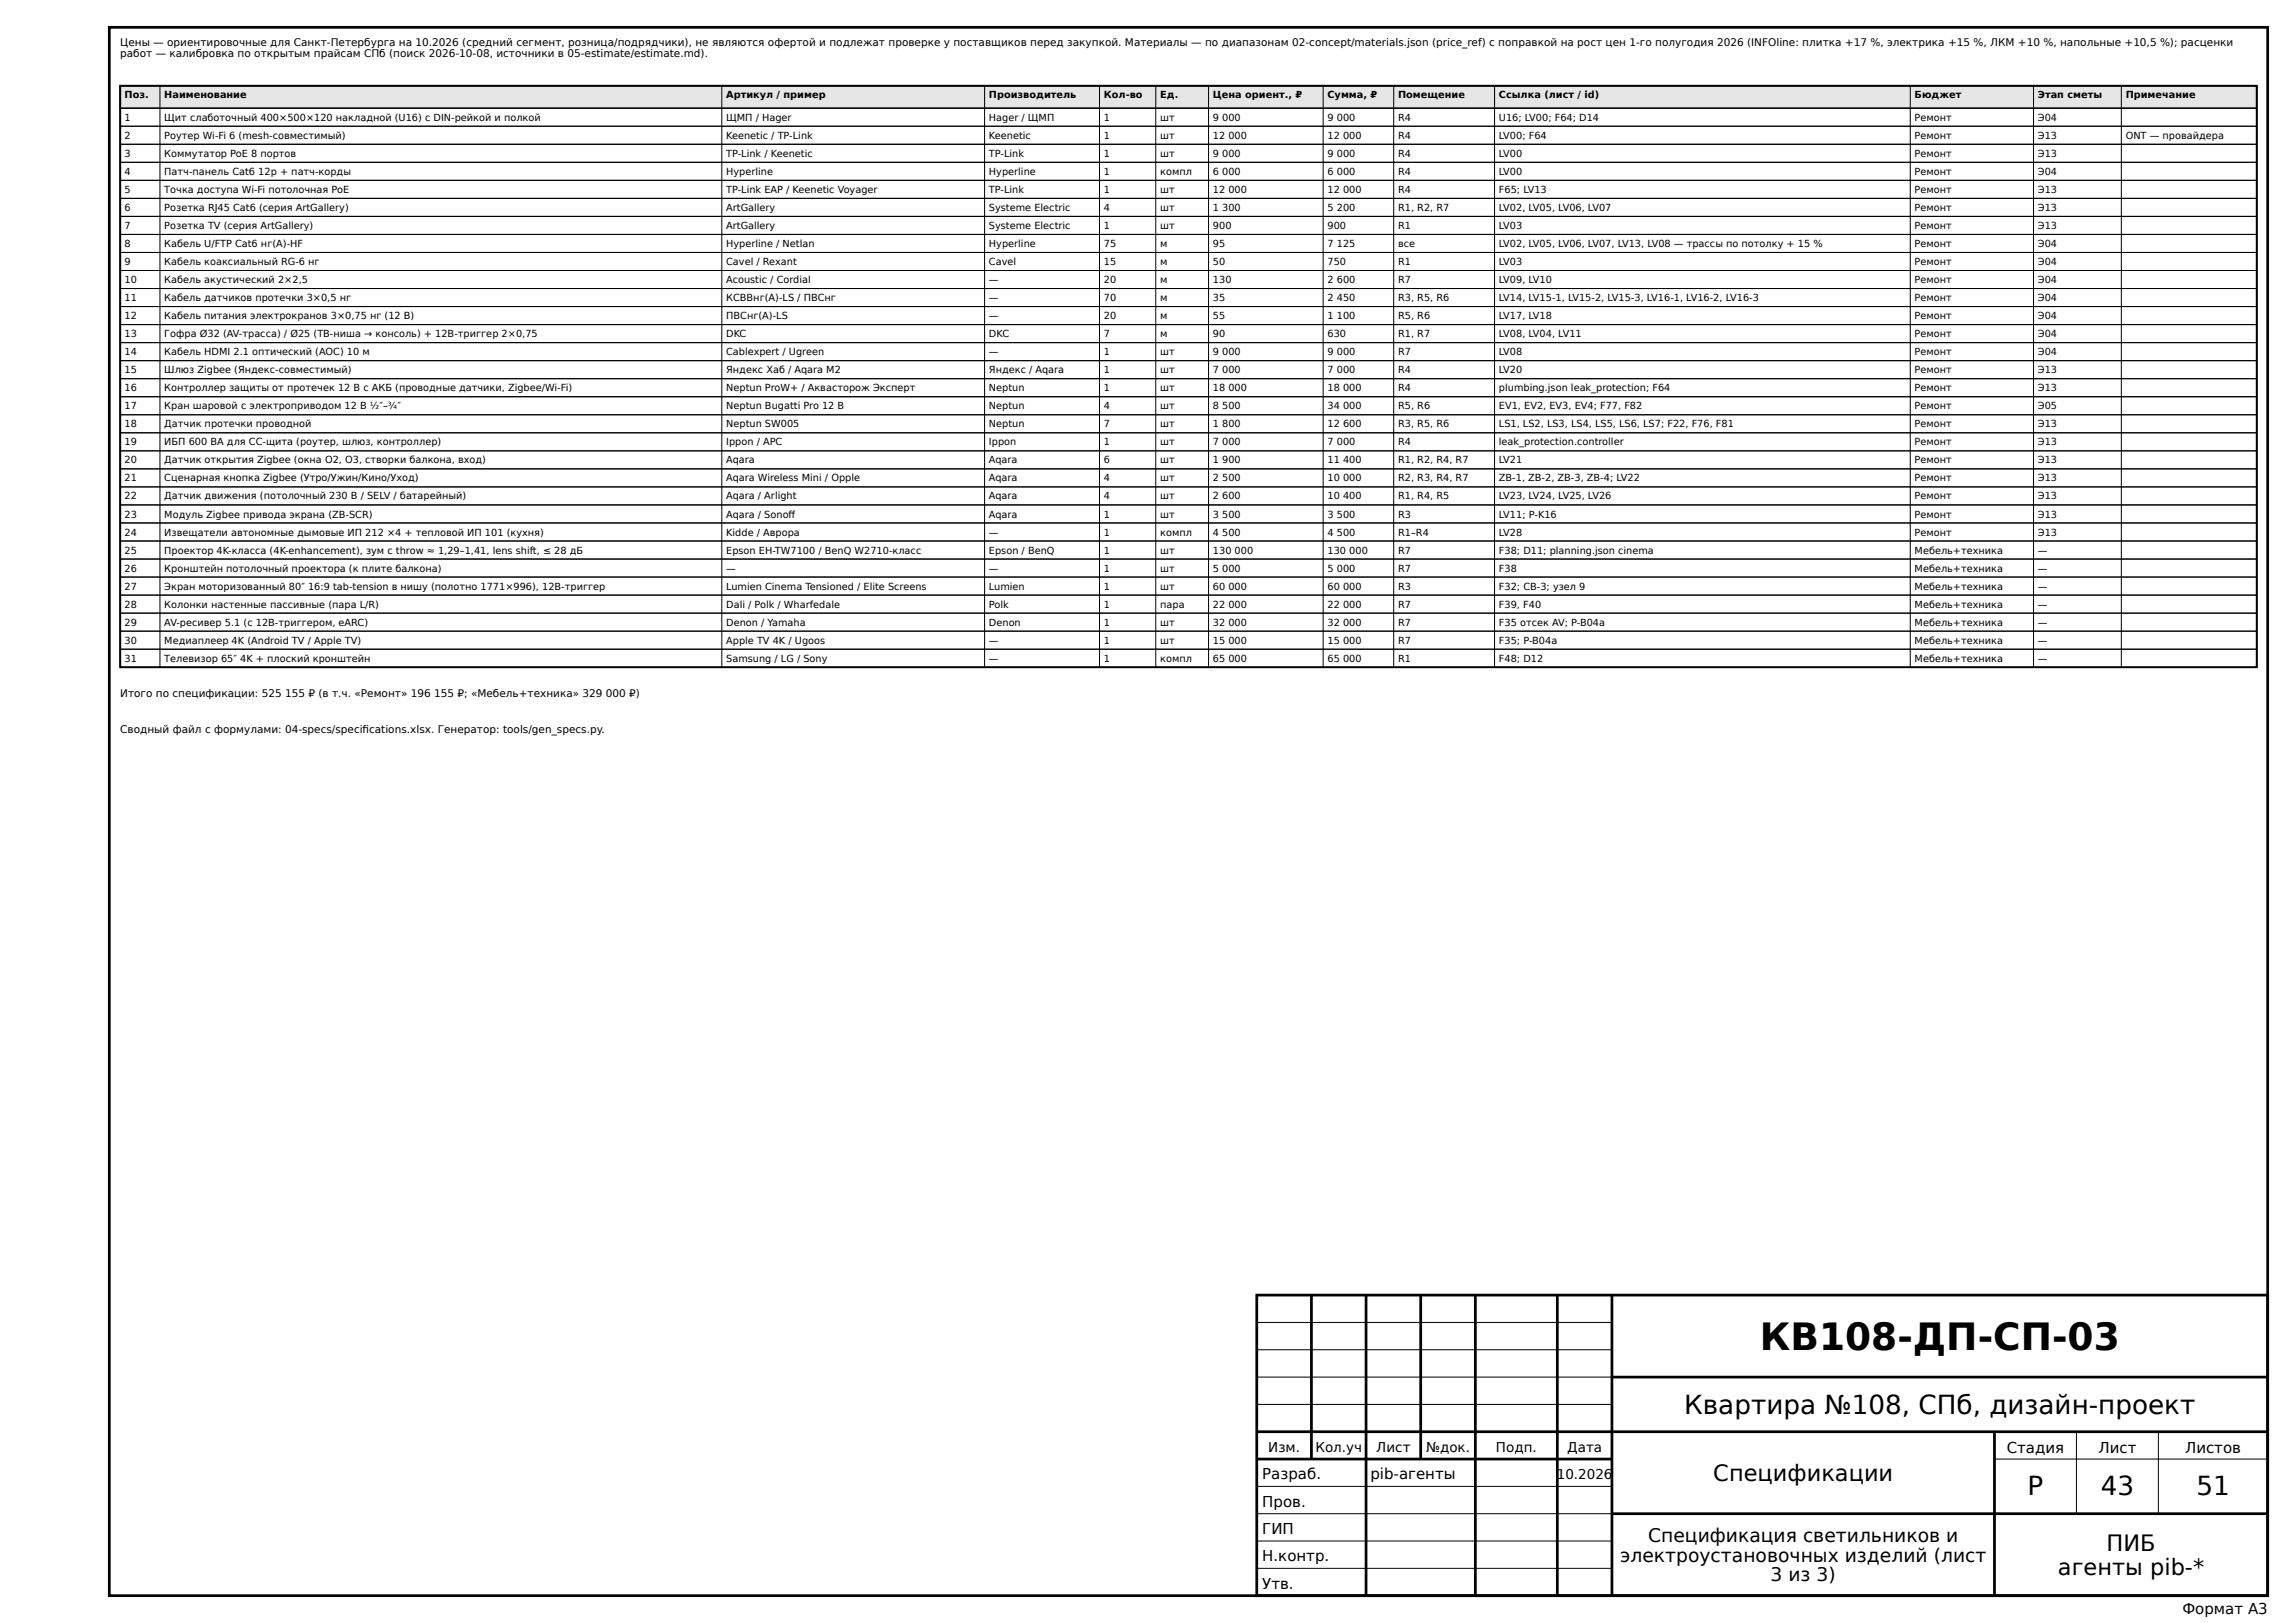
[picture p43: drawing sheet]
<svg xmlns="http://www.w3.org/2000/svg" width="420mm" height="297mm" viewBox="0 0 420 297" stroke-linecap="round" stroke-linejoin="round" font-family="sans-serif">
<defs><g id="words">
<text font-size="6.9" x="322.1" y="247">КВ108-ДП-СП-03</text>
<g font-size="4.8">
<text x="308.2" y="258.8">Квартира №108, СПб, дизайн-проект</text>
<text x="371.1" y="273.6">Р</text>
<text x="384.4" y="273.6">43</text>
<text x="401.9" y="273.6">51</text>
</g>
<g font-size="4.1">
<text x="313.5" y="271">Спецификации</text>
<text x="385.5" y="283.8">ПИБ</text>
<text x="376.6" y="288.2">агенты pib-*</text>
</g>
<g font-size="3.4">
<text x="296.5" y="285.8">электроустановочных изделий (лист</text>
<text x="301.6" y="282.1">Спецификация светильников и</text>
<text x="324" y="289.4">3 из 3)</text>
</g>
<g font-size="2.7">
<text x="367.2" y="265.8">Стадия</text>
<text x="384" y="265.8">Лист</text>
<text x="399.9" y="265.8">Листов</text>
<text x="231" y="270.7">Разраб.</text>
<text x="231" y="275.7">Пров.</text>
<text x="250.8" y="270.7">pib-агенты</text>
<text x="231" y="280.7">ГИП</text>
<text x="231" y="285.7">Н.контр.</text>
<text x="231" y="290.7">Утв.</text>
<text x="399.4" y="295.4">Формат A3</text>
</g>
<g font-size="2.5">
<text x="232.1" y="265.7">Изм.</text>
<text x="240.7" y="265.7">Кол.уч</text>
<text x="251.9" y="265.7">Лист</text>
<text x="261" y="265.7">№док.</text>
<text x="273.8" y="265.7">Подп.</text>
<text x="286.8" y="265.7">Дата</text>
<text x="284.9" y="270.7">10.2026</text>
</g>
<g font-size="1.9">
<text x="22" y="8.4">Цены — ориентировочные для Санкт-Петербурга на 10.2026 (средний сегмент, розница/подрядчики), не являются офертой и подлежат проверке у поставщиков перед закупкой. Материалы — по диапазонам 02-concept/materials.json (price_ref) с поправкой на рост цен 1-го полугодия 2026 (INFOline: плитка +17 %, электрика +15 %, ЛКМ +10 %, напольные +10,5 %); расценки</text>
<text x="22" y="10.5">работ — калибровка по открытым прайсам СПб (поиск 2026-10-08, источники в 05-estimate/estimate.md).</text>
<text x="22" y="127.5">Итого по спецификации: 525 155 ₽ (в т.ч. «Ремонт» 196 155 ₽; «Мебель+техника» 329 000 ₽)</text>
<text x="22" y="134.1">Сводный файл с формулами: 04-specs/specifcations.xlsx. Генератор: tools/gen_specs.py.</text>
<text x="66.3" y="134.1">i</text>
</g>
<g font-size="1.8">
<text x="22.8" y="18">Поз.</text>
<text x="30.1" y="18">Наименование</text>
<text x="132.9" y="18">Артикул / пример</text>
<text x="181" y="18">Производитель</text>
<text x="202" y="18">Кол-во</text>
<text x="212.3" y="18">Ед.</text>
<text x="222" y="18">Цена ориент., ₽</text>
<text x="242.9" y="18">Сумма, ₽</text>
<text x="255.9" y="18">Помещение</text>
<text x="274.3" y="18">Ссылка (лист / id)</text>
<text x="350.4" y="18">Бюджет</text>
<text x="373" y="18">Этап сметы</text>
<text x="389" y="18">Примечание</text>
<text x="22.8" y="22.1">1</text>
<text x="30.1" y="22.1">Щит слаботочный 400×500×120 накладной (U16) с DIN-рейкой и полкой</text>
<text x="132.9" y="22.1">ЩМП / Hager</text>
<text x="181" y="22.1">Hager / ЩМП</text>
<text x="202" y="22.1">1</text>
<text x="212.3" y="22.1">шт</text>
<text x="222" y="22.1">9 000</text>
<text x="242.9" y="22.1">9 000</text>
<text x="255.9" y="22.1">R4</text>
<text x="274.3" y="22.1">U16; LV00; F64; D14</text>
<text x="350.4" y="22.1">Ремонт</text>
<text x="373" y="22.1">Э04</text>
<text x="22.8" y="25.4">2</text>
<text x="22.8" y="28.7">3</text>
<text x="30.1" y="25.4">Роутер Wi-Fi 6 (mesh-совместимый)</text>
<text x="30.1" y="28.7">Коммутатор PoE 8 портов</text>
<text x="132.9" y="25.4">Keenetic / TP-Link</text>
<text x="132.9" y="28.7">TP-Link / Keenetic</text>
<text x="181" y="25.4">Keenetic</text>
<text x="181" y="28.7">TP-Link</text>
<text x="202" y="25.4">1</text>
<text x="202" y="28.7">1</text>
<text x="212.3" y="25.4">шт</text>
<text x="212.3" y="28.7">шт</text>
<text x="222" y="25.4">12 000</text>
<text x="222" y="28.7">9 000</text>
<text x="242.9" y="25.4">12 000</text>
<text x="242.9" y="28.7">9 000</text>
<text x="255.9" y="25.4">R4</text>
<text x="255.9" y="28.7">R4</text>
<text x="274.3" y="25.4">LV00; F64</text>
<text x="274.3" y="28.7">LV00</text>
<text x="350.4" y="25.4">Ремонт</text>
<text x="350.4" y="28.7">Ремонт</text>
<text x="373" y="25.4">Э13</text>
<text x="373" y="28.7">Э13</text>
<text x="389" y="25.4">ONT — провайдера</text>
<text x="22.8" y="32">4</text>
<text x="22.8" y="35.3">5</text>
<text x="30.1" y="32">Патч-панель Cat6 12p + патч-корды</text>
<text x="30.1" y="35.3">Точка доступа Wi-Fi потолочная PoE</text>
<text x="132.9" y="32">Hyperline</text>
<text x="132.9" y="35.3">TP-Link EAP / Keenetic Voyager</text>
<text x="181" y="32">Hyperline</text>
<text x="181" y="35.3">TP-Link</text>
<text x="202" y="32">1</text>
<text x="202" y="35.3">1</text>
<text x="212.3" y="32">компл</text>
<text x="212.3" y="35.3">шт</text>
<text x="222" y="32">6 000</text>
<text x="222" y="35.3">12 000</text>
<text x="242.9" y="32">6 000</text>
<text x="242.9" y="35.3">12 000</text>
<text x="255.9" y="32">R4</text>
<text x="255.9" y="35.3">R4</text>
<text x="274.3" y="32">LV00</text>
<text x="274.3" y="35.3">F65; LV13</text>
<text x="350.4" y="32">Ремонт</text>
<text x="350.4" y="35.3">Ремонт</text>
<text x="373" y="32">Э04</text>
<text x="373" y="35.3">Э13</text>
<text x="22.8" y="38.6">6</text>
<text x="22.8" y="41.9">7</text>
<text x="30.1" y="38.6">Розетка RJ45 Cat6 (серия ArtGallery)</text>
<text x="30.1" y="41.9">Розетка TV (серия ArtGallery)</text>
<text x="132.9" y="38.6">ArtGallery</text>
<text x="132.9" y="41.9">ArtGallery</text>
<text x="181" y="38.6">Systeme Electric</text>
<text x="181" y="41.9">Systeme Electric</text>
<text x="202" y="38.6">4</text>
<text x="202" y="41.9">1</text>
<text x="212.3" y="38.6">шт</text>
<text x="212.3" y="41.9">шт</text>
<text x="222" y="38.6">1 300</text>
<text x="222" y="41.9">900</text>
<text x="242.9" y="38.6">5 200</text>
<text x="242.9" y="41.9">900</text>
<text x="255.9" y="38.6">R1, R2, R7</text>
<text x="255.9" y="41.9">R1</text>
<text x="274.3" y="38.6">LV02, LV05, LV06, LV07</text>
<text x="274.3" y="41.9">LV03</text>
<text x="350.4" y="38.6">Ремонт</text>
<text x="350.4" y="41.9">Ремонт</text>
<text x="373" y="38.6">Э13</text>
<text x="373" y="41.9">Э13</text>
<text x="22.8" y="45.2">8</text>
<text x="30.1" y="45.2">Кабель U/FTP Cat6 нг(А)-HF</text>
<text x="132.9" y="45.2">Hyperline / Netlan</text>
<text x="181" y="45.2">Hyperline</text>
<text x="202" y="45.2">75</text>
<text x="212.3" y="45.2">м</text>
<text x="222" y="45.2">95</text>
<text x="242.9" y="45.2">7 125</text>
<text x="255.9" y="45.2">все</text>
<text x="274.3" y="45.2">LV02, LV05, LV06, LV07, LV13, LV08 — трассы по потолку + 15 %</text>
<text x="350.4" y="45.2">Ремонт</text>
<text x="373" y="45.2">Э04</text>
<text x="22.8" y="48.5">9</text>
<text x="22.8" y="51.8">10</text>
<text x="30.1" y="48.5">Кабель коаксиальный RG-6 нг</text>
<text x="30.1" y="51.8">Кабель акустический 2×2,5</text>
<text x="132.9" y="48.5">Cavel / Rexant</text>
<text x="132.9" y="51.8">Acoustic / Cordial</text>
<text x="181" y="48.5">Cavel</text>
<text x="181" y="51.8">—</text>
<text x="202" y="48.5">15</text>
<text x="202" y="51.8">20</text>
<text x="212.3" y="48.5">м</text>
<text x="212.3" y="51.8">м</text>
<text x="222" y="48.5">50</text>
<text x="222" y="51.8">130</text>
<text x="242.9" y="48.5">750</text>
<text x="242.9" y="51.8">2 600</text>
<text x="255.9" y="48.5">R1</text>
<text x="255.9" y="51.8">R7</text>
<text x="274.3" y="48.5">LV03</text>
<text x="274.3" y="51.8">LV09, LV10</text>
<text x="350.4" y="48.5">Ремонт</text>
<text x="350.4" y="51.8">Ремонт</text>
<text x="373" y="48.5">Э04</text>
<text x="373" y="51.8">Э04</text>
<text x="22.8" y="55.1">11</text>
<text x="22.8" y="58.4">12</text>
<text x="30.1" y="55.1">Кабель датчиков протечки 3×0,5 нг</text>
<text x="30.1" y="58.4">Кабель питания электрокранов 3×0,75 нг (12 В)</text>
<text x="132.9" y="55.1">КСВВнг(А)-LS / ПВСнг</text>
<text x="132.9" y="58.4">ПВСнг(А)-LS</text>
<text x="181" y="55.1">—</text>
<text x="181" y="58.4">—</text>
<text x="202" y="55.1">70</text>
<text x="202" y="58.4">20</text>
<text x="212.3" y="55.1">м</text>
<text x="212.3" y="58.4">м</text>
<text x="222" y="55.1">35</text>
<text x="222" y="58.4">55</text>
<text x="242.9" y="55.1">2 450</text>
<text x="242.9" y="58.4">1 100</text>
<text x="255.9" y="55.1">R3, R5, R6</text>
<text x="255.9" y="58.4">R5, R6</text>
<text x="274.3" y="55.1">LV14, LV15-1, LV15-2, LV15-3, LV16-1, LV16-2, LV16-3</text>
<text x="274.3" y="58.4">LV17, LV18</text>
<text x="350.4" y="55.1">Ремонт</text>
<text x="350.4" y="58.4">Ремонт</text>
<text x="373" y="55.1">Э04</text>
<text x="373" y="58.4">Э04</text>
<text x="22.8" y="61.7">13</text>
<text x="22.8" y="65">14</text>
<text x="30.1" y="61.7">Гофра Ø32 (AV-трасса) / Ø25 (ТВ-ниша → консоль) + 12В-триггер 2×0,75</text>
<text x="30.1" y="65">Кабель HDMI 2.1 оптический (AOC) 10 м</text>
<text x="132.9" y="61.7">DKC</text>
<text x="132.9" y="65">Cablexpert / Ugreen</text>
<text x="181" y="61.7">DKC</text>
<text x="181" y="65">—</text>
<text x="202" y="61.7">7</text>
<text x="202" y="65">1</text>
<text x="212.3" y="61.7">м</text>
<text x="212.3" y="65">шт</text>
<text x="222" y="61.7">90</text>
<text x="222" y="65">9 000</text>
<text x="242.9" y="61.7">630</text>
<text x="242.9" y="65">9 000</text>
<text x="255.9" y="61.7">R1, R7</text>
<text x="255.9" y="65">R7</text>
<text x="274.3" y="61.7">LV08, LV04, LV11</text>
<text x="274.3" y="65">LV08</text>
<text x="350.4" y="61.7">Ремонт</text>
<text x="350.4" y="65">Ремонт</text>
<text x="373" y="61.7">Э04</text>
<text x="373" y="65">Э04</text>
<text x="22.8" y="68.3">15</text>
<text x="22.8" y="71.6">16</text>
<text x="30.1" y="68.3">Шлюз Zigbee (Яндекс-совместимый)</text>
<text x="30.1" y="71.6">Контроллер защиты от протечек 12 В с АКБ (проводные датчики, Zigbee/Wi-Fi)</text>
<text x="132.9" y="68.3">Яндекс Хаб / Aqara M2</text>
<text x="132.9" y="71.6">Neptun ProW+ / Аквасторож Эксперт</text>
<text x="181" y="68.3">Яндекс / Aqara</text>
<text x="181" y="71.6">Neptun</text>
<text x="202" y="68.3">1</text>
<text x="202" y="71.6">1</text>
<text x="212.3" y="68.3">шт</text>
<text x="212.3" y="71.6">шт</text>
<text x="222" y="68.3">7 000</text>
<text x="222" y="71.6">18 000</text>
<text x="242.9" y="68.3">7 000</text>
<text x="242.9" y="71.6">18 000</text>
<text x="255.9" y="68.3">R4</text>
<text x="255.9" y="71.6">R4</text>
<text x="274.3" y="68.3">LV20</text>
<text x="274.3" y="71.6">plumbing.json leak_protection; F64</text>
<text x="350.4" y="68.3">Ремонт</text>
<text x="350.4" y="71.6">Ремонт</text>
<text x="373" y="68.3">Э13</text>
<text x="373" y="71.6">Э13</text>
<text x="22.8" y="74.9">17</text>
<text x="30.1" y="74.9">Кран шаровой с электроприводом 12 В ½″–¾″</text>
<text x="132.9" y="74.9">Neptun Bugatti Pro 12 В</text>
<text x="181" y="74.9">Neptun</text>
<text x="202" y="74.9">4</text>
<text x="212.3" y="74.9">шт</text>
<text x="222" y="74.9">8 500</text>
<text x="242.9" y="74.9">34 000</text>
<text x="255.9" y="74.9">R5, R6</text>
<text x="274.3" y="74.9">EV1, EV2, EV3, EV4; F77, F82</text>
<text x="350.4" y="74.9">Ремонт</text>
<text x="373" y="74.9">Э05</text>
<text x="22.8" y="78.2">18</text>
<text x="22.8" y="81.5">19</text>
<text x="30.1" y="78.2">Датчик протечки проводной</text>
<text x="30.1" y="81.5">ИБП 600 ВА для СС-щита (роутер, шлюз, контроллер)</text>
<text x="132.9" y="78.2">Neptun SW005</text>
<text x="132.9" y="81.5">Ippon / APC</text>
<text x="181" y="78.2">Neptun</text>
<text x="181" y="81.5">Ippon</text>
<text x="202" y="78.2">7</text>
<text x="202" y="81.5">1</text>
<text x="212.3" y="78.2">шт</text>
<text x="212.3" y="81.5">шт</text>
<text x="222" y="78.2">1 800</text>
<text x="222" y="81.5">7 000</text>
<text x="242.9" y="78.2">12 600</text>
<text x="242.9" y="81.5">7 000</text>
<text x="255.9" y="78.2">R3, R5, R6</text>
<text x="255.9" y="81.5">R4</text>
<text x="274.3" y="78.2">LS1, LS2, LS3, LS4, LS5, LS6, LS7; F22, F76, F81</text>
<text x="274.3" y="81.5">leak_protection.controller</text>
<text x="350.4" y="78.2">Ремонт</text>
<text x="350.4" y="81.5">Ремонт</text>
<text x="373" y="78.2">Э13</text>
<text x="373" y="81.5">Э13</text>
<text x="22.8" y="84.8">20</text>
<text x="22.8" y="88.1">21</text>
<text x="30.1" y="84.8">Датчик открытия Zigbee (окна O2, O3, створки балкона, вход)</text>
<text x="30.1" y="88.1">Сценарная кнопка Zigbee (Утро/Ужин/Кино/Уход)</text>
<text x="132.9" y="84.8">Aqara</text>
<text x="132.9" y="88.1">Aqara Wireless Mini / Opple</text>
<text x="181" y="84.8">Aqara</text>
<text x="181" y="88.1">Aqara</text>
<text x="202" y="84.8">6</text>
<text x="202" y="88.1">4</text>
<text x="212.3" y="84.8">шт</text>
<text x="212.3" y="88.1">шт</text>
<text x="222" y="84.8">1 900</text>
<text x="222" y="88.1">2 500</text>
<text x="242.9" y="84.8">11 400</text>
<text x="242.9" y="88.1">10 000</text>
<text x="255.9" y="84.8">R1, R2, R4, R7</text>
<text x="255.9" y="88.1">R2, R3, R4, R7</text>
<text x="274.3" y="84.8">LV21</text>
<text x="274.3" y="88.1">ZB-1, ZB-2, ZB-3, ZB-4; LV22</text>
<text x="350.4" y="84.8">Ремонт</text>
<text x="350.4" y="88.1">Ремонт</text>
<text x="373" y="84.8">Э13</text>
<text x="373" y="88.1">Э13</text>
<text x="22.8" y="91.4">22</text>
<text x="22.8" y="94.7">23</text>
<text x="30.1" y="91.4">Датчик движения (потолочный 230 В / SELV / батарейный)</text>
<text x="30.1" y="94.7">Модуль Zigbee привода экрана (ZB-SCR)</text>
<text x="132.9" y="91.4">Aqara / Arlight</text>
<text x="132.9" y="94.7">Aqara / Sonof</text>
<text x="144.3" y="94.7">f</text>
<text x="181" y="91.4">Aqara</text>
<text x="181" y="94.7">Aqara</text>
<text x="202" y="91.4">4</text>
<text x="202" y="94.7">1</text>
<text x="212.3" y="91.4">шт</text>
<text x="212.3" y="94.7">шт</text>
<text x="222" y="91.4">2 600</text>
<text x="222" y="94.7">3 500</text>
<text x="242.9" y="91.4">10 400</text>
<text x="242.9" y="94.7">3 500</text>
<text x="255.9" y="91.4">R1, R4, R5</text>
<text x="255.9" y="94.7">R3</text>
<text x="274.3" y="91.4">LV23, LV24, LV25, LV26</text>
<text x="274.3" y="94.7">LV11; P-K16</text>
<text x="350.4" y="91.4">Ремонт</text>
<text x="350.4" y="94.7">Ремонт</text>
<text x="373" y="91.4">Э13</text>
<text x="373" y="94.7">Э13</text>
<text x="22.8" y="98">24</text>
<text x="22.8" y="101.3">25</text>
<text x="30.1" y="98">Извещатели автономные дымовые ИП 212 ×4 + тепловой ИП 101 (кухня)</text>
<text x="30.1" y="101.3">Проектор 4K-класса (4K-enhancement), зум с throw ≈ 1,29–1,41, lens shift, ≤ 28 дБ</text>
<text x="132.9" y="98">Kidde / Аврора</text>
<text x="132.9" y="101.3">Epson EH-TW7100 / BenQ W2710-класс</text>
<text x="181" y="98">—</text>
<text x="181" y="101.3">Epson / BenQ</text>
<text x="202" y="98">1</text>
<text x="202" y="101.3">1</text>
<text x="212.3" y="98">компл</text>
<text x="212.3" y="101.3">шт</text>
<text x="222" y="98">4 500</text>
<text x="222" y="101.3">130 000</text>
<text x="242.9" y="98">4 500</text>
<text x="242.9" y="101.3">130 000</text>
<text x="255.9" y="98">R1–R4</text>
<text x="255.9" y="101.3">R7</text>
<text x="274.3" y="98">LV28</text>
<text x="274.3" y="101.3">F38; D11; planning.json cinema</text>
<text x="350.4" y="98">Ремонт</text>
<text x="350.4" y="101.3">Мебель+техника</text>
<text x="373" y="98">Э13</text>
<text x="373" y="101.3">—</text>
<text x="22.8" y="104.6">26</text>
<text x="22.8" y="107.9">27</text>
<text x="30.1" y="104.6">Кронштейн потолочный проектора (к плите балкона)</text>
<text x="30.1" y="107.9">Экран моторизованный 80″ 16:9 tab-tension в нишу (полотно 1771×996), 12В-триггер</text>
<text x="132.9" y="104.6">—</text>
<text x="132.9" y="107.9">Lumien Cinema Tensioned / Elite Screens</text>
<text x="181" y="104.6">—</text>
<text x="181" y="107.9">Lumien</text>
<text x="202" y="104.6">1</text>
<text x="202" y="107.9">1</text>
<text x="212.3" y="104.6">шт</text>
<text x="212.3" y="107.9">шт</text>
<text x="222" y="104.6">5 000</text>
<text x="222" y="107.9">60 000</text>
<text x="242.9" y="104.6">5 000</text>
<text x="242.9" y="107.9">60 000</text>
<text x="255.9" y="104.6">R7</text>
<text x="255.9" y="107.9">R3</text>
<text x="274.3" y="104.6">F38</text>
<text x="274.3" y="107.9">F32; CB-3; узел 9</text>
<text x="350.4" y="104.6">Мебель+техника</text>
<text x="350.4" y="107.9">Мебель+техника</text>
<text x="373" y="104.6">—</text>
<text x="373" y="107.9">—</text>
<text x="22.8" y="111.2">28</text>
<text x="30.1" y="111.2">Колонки настенные пассивные (пара L/R)</text>
<text x="132.9" y="111.2">Dali / Polk / Wharfedale</text>
<text x="181" y="111.2">Polk</text>
<text x="202" y="111.2">1</text>
<text x="212.3" y="111.2">пара</text>
<text x="222" y="111.2">22 000</text>
<text x="242.9" y="111.2">22 000</text>
<text x="255.9" y="111.2">R7</text>
<text x="274.3" y="111.2">F39, F40</text>
<text x="350.4" y="111.2">Мебель+техника</text>
<text x="373" y="111.2">—</text>
<text x="22.8" y="114.5">29</text>
<text x="22.8" y="117.8">30</text>
<text x="30.1" y="114.5">AV-ресивер 5.1 (с 12В-триггером, eARC)</text>
<text x="30.1" y="117.8">Медиаплеер 4K (Android TV / Apple TV)</text>
<text x="132.9" y="114.5">Denon / Yamaha</text>
<text x="132.9" y="117.8">Apple TV 4K / Ugoos</text>
<text x="181" y="114.5">Denon</text>
<text x="181" y="117.8">—</text>
<text x="202" y="114.5">1</text>
<text x="202" y="117.8">1</text>
<text x="212.3" y="114.5">шт</text>
<text x="212.3" y="117.8">шт</text>
<text x="222" y="114.5">32 000</text>
<text x="222" y="117.8">15 000</text>
<text x="242.9" y="114.5">32 000</text>
<text x="242.9" y="117.8">15 000</text>
<text x="255.9" y="114.5">R7</text>
<text x="255.9" y="117.8">R7</text>
<text x="274.3" y="114.5">F35 отсек AV; P-B04a</text>
<text x="274.3" y="117.8">F35; P-B04a</text>
<text x="350.4" y="114.5">Мебель+техника</text>
<text x="350.4" y="117.8">Мебель+техника</text>
<text x="373" y="114.5">—</text>
<text x="373" y="117.8">—</text>
<text x="22.8" y="121.1">31</text>
<text x="30.1" y="121.1">Телевизор 65″ 4K + плоский кронштейн</text>
<text x="132.9" y="121.1">Samsung / LG / Sony</text>
<text x="181" y="121.1">—</text>
<text x="202" y="121.1">1</text>
<text x="212.3" y="121.1">компл</text>
<text x="222" y="121.1">65 000</text>
<text x="242.9" y="121.1">65 000</text>
<text x="255.9" y="121.1">R1</text>
<text x="274.3" y="121.1">F48; D12</text>
<text x="350.4" y="121.1">Мебель+техника</text>
<text x="373" y="121.1">—</text>
</g>
</g></defs>
<path d="M22 15.7h391v4.1h-391z" fill="#e6e6e6"/>
<path d="M22 15.7h391v4.1h-391z" fill="none" stroke="#000" stroke-width=".25"/>
<g fill="none" stroke="#000" stroke-width=".18">
<path d="M22 19.8h391v3.3h-391zM22 15.7v106.4M29.3 15.7v106.4M132.1 15.7v106.4M180.2 15.7v106.4M201.2 15.7v106.4M211.5 15.7v106.4M221.2 15.7v106.4M242.1 15.7v106.4M255.1 15.7v106.4M273.5 15.7v106.4M349.6 15.7v106.4"/>
<path d="M372.2 15.7v106.4M388.2 15.7v106.4M413 15.7v106.4M22 23.1h391v3.3h-391zM22 26.4h391v3.3h-391zM22 29.7h391v3.3h-391zM22 33h391v3.3h-391zM22 36.3h391v3.3h-391zM22 39.6h391v3.3h-391zM22 42.9h391v3.3h-391zM22 46.2h391v3.3h-391zM22 49.5h391v3.3h-391z"/>
<path d="M22 52.8h391v3.3h-391zM22 56.1h391v3.3h-391zM22 59.4h391v3.3h-391zM22 62.7h391v3.3h-391zM22 66h391v3.3h-391zM22 69.3h391v3.3h-391zM22 72.6h391v3.3h-391zM22 75.9h391v3.3h-391zM22 79.2h391v3.3h-391zM22 82.5h391v3.3h-391zM22 85.8h391v3.3h-391zM22 89.1h391v3.3h-391z"/>
<path d="M22 92.4h391v3.3h-391zM22 95.7h391v3.3h-391zM22 99h391v3.3h-391zM22 102.3h391v3.3h-391zM22 105.6h391v3.3h-391zM22 108.9h391v3.3h-391zM22 112.2h391v3.3h-391zM22 115.5h391v3.3h-391zM22 118.8h391v3.3h-391z"/>
</g>
<path d="M22 15.7h391v106.4h-391z" fill="none" stroke="#000" stroke-width=".35"/>
<path d="M230 237h185v55h-185z" fill="#fff"/>
<g fill="none" stroke="#000" stroke-width=".5">
<path d="M20 5h395v287h-395zM230 237h185v55h-185zM240 237v30M250 237v55M260 237v30M270 237v55M285 237v55M295 237v55M295 252h120M230 262h185M230 267h65M295 277h120"/>
<path d="M365 262v30"/>
</g>
<path d="M230 257h65M230 252h65M230 247h65M230 242h65M230 277h65M230 272h65M365 267h50M380 262v15M395 262v15M230 287h65M230 282h65" fill="none" stroke="#000" stroke-width=".18"/>
<use href="#words"/>
</svg>
